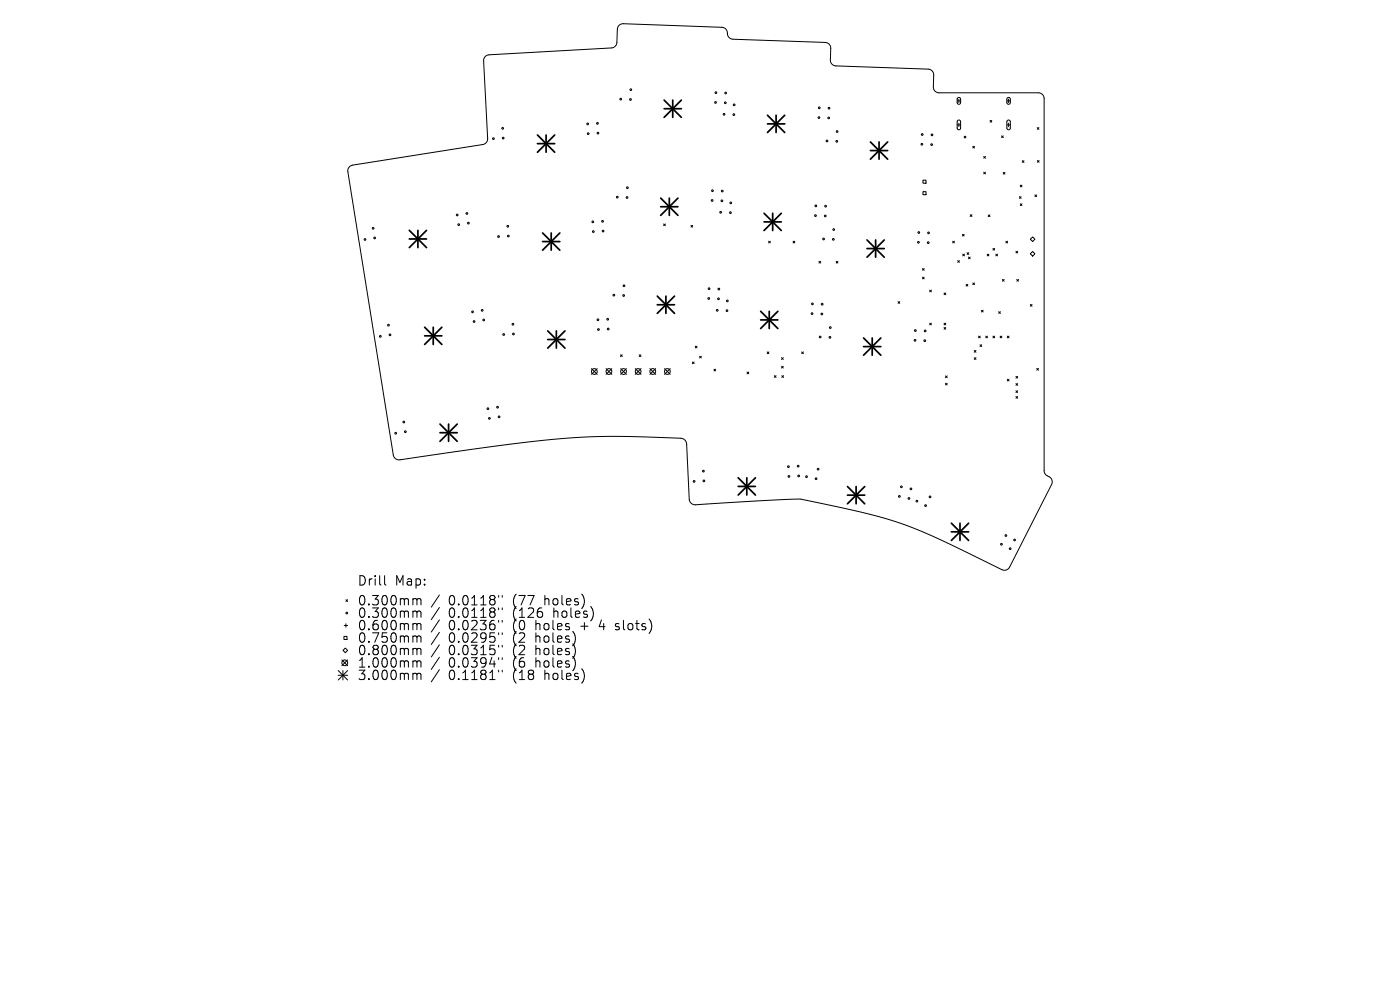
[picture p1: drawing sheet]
<svg xmlns="http://www.w3.org/2000/svg" width="297mm" height="210mm" viewBox="0 0 297 210" stroke-linecap="round" stroke-linejoin="round" font-family="sans-serif">
<defs><g id="words">
<g font-size="2.8">
<text x="75.7" y="124.5">Drill</text>
<text x="83.8" y="124.5">Map:</text>
<text x="75.7" y="128.7">0.300mm</text>
<text x="75.7" y="131.3">0.300mm</text>
<text x="95.2" y="128.7">0.0118&quot;</text>
<text x="95.2" y="131.3">0.0118&quot;</text>
<text x="108.9" y="128.7">(77</text>
<text x="108.9" y="131.3">(126</text>
<text x="115.8" y="128.7">holes)</text>
<text x="117.7" y="131.3">holes)</text>
<text x="75.7" y="134">0.600mm</text>
<text x="75.7" y="136.6">0.750mm</text>
<text x="95.2" y="134">0.0236&quot;</text>
<text x="95.2" y="136.6">0.0295&quot;</text>
<text x="108.9" y="134">(0</text>
<text x="108.9" y="136.6">(2</text>
<text x="113.9" y="134">holes</text>
<text x="113.9" y="136.6">holes)</text>
<text x="123.6" y="134">+</text>
<text x="127.8" y="134">4</text>
<text x="131.4" y="134">slots)</text>
<text x="75.7" y="139.3">0.800mm</text>
<text x="75.7" y="141.9">1.000mm</text>
<text x="95.2" y="139.3">0.0315&quot;</text>
<text x="95.2" y="141.9">0.0394&quot;</text>
<text x="108.9" y="139.3">(2</text>
<text x="108.9" y="141.9">(6</text>
<text x="113.9" y="139.3">holes)</text>
<text x="113.9" y="141.9">holes)</text>
<text x="75.7" y="144.5">3.000mm</text>
<text x="95.2" y="144.5">0.1181&quot;</text>
<text x="108.9" y="144.5">(18</text>
<text x="115.8" y="144.5">holes)</text>
</g>
</g></defs>
<g fill="none" stroke="#000" stroke-width=".21">
<path d="M154.3 7.1h.1M74.2 35.4l.6-.4 27.6-4.3a1.22 1.22 0 0 0 1.1-1.3l-.9-16.6a1.22 1.22 0 0 1 1.1-1.2l26.1-1.4a1.22 1.22 0 0 0 1.1-1.2l.1-2.8a1.22 1.22 0 0 1 1.2-1.2l21 .8a1.42 1.42 0 0 1 1.2 1.7l.4 .6 .7 .2 19.7 .7a1.22 1.22 0 0 1 1 1.3v2.5a1.22 1.22 0 0 0 1.1 1.2l19.7 .7a1.22 1.22 0 0 1 1.1 1.2l-.1 2.6a1.22 1.22 0 0 0 1.2 1.2h21.2a1.22 1.22 0 0 1 1.1 1.2v78.9l.3 .8 .8 .6a1.22 1.22 0 0 1 .5 1.6l-9 17.6a1.23 1.23 0 0 1-1.6 .4l-12.8-6.2-7-3-7-2.2-10.1-2.3-6.2-1.2-21.9 1.2a1.28 1.28 0 0 1-1.3-1.2l-.5-11.8a1.31 1.31 0 0 0-1.3-1.1l-14.2-.4-10 .4-13.3 1.4-22 3.1a1.24 1.24 0 0 1-1.5-1l-9.6-60.1 .1-.6zM195.8 38.2h.6v.7h-.6zM203.1 21.4h.7M203.1 26.5h.7M203.2 20.8l.3-.1 .3 .2v.9l-.3 .3h-.3l-.1-.2zM203.2 25.6l.3-.1 .3 .3v1.4l-.3 .3h-.3l-.1-.3zM203.4 21v.8M203.4 26.1v.8M204.5 28.9l.4 .4M204.9 28.9l-.4 .4M206.4 31l.3 .4"/>
<path d="M206.7 31l-.3 .4M208.7 33.2l.4 .4M208.7 36.5l.4 .4M209.1 33.2l-.4 .4M209.1 36.5l-.4 .4M210 25.5l.4 .4M210.4 25.5l-.4 .4M212.5 28.8l.3 .4M212.8 36.6l.4 .3M212.8 28.8l-.3 .4M213.2 36.6l-.4 .3M213.6 21.4h.7"/>
<path d="M213.6 26.5h.7M213.7 20.8l.4-.1 .2 .2v.9l-.2 .3h-.3l-.2-.2zM213.7 25.6l.4-.1 .2 .3v1.4l-.3 .3h-.2l-.2-.3zM214 21v.8M214 26.1v.8M216.4 39.3l.4 .3M216.8 39.3l-.4 .3M216.9 34.1l.3 .4M217.2 34.1l-.3 .4M220 27.1l.4 .3M220.1 34.1l.3 .3M220.4 27.1l-.4 .3"/>
<path d="M220.4 34.1l-.3 .3M140.8 47.5l.4 .4M141.2 47.5l-.4 .4M146.6 47.8l.3 .4M146.9 47.8l-.3 .4M163.1 51.2l.3 .3M163.4 51.2l-.3 .3M168.2 51.2l.4 .3M168.6 51.2l-.4 .3M173.7 55.4l.4 .4M174.1 55.4l-.4 .4M177.4 55.4l.4 .4"/>
<path d="M177.8 55.4l-.4 .4M195.7 57l.4 .3M195.7 58.8l.4 .4M195.8 40.7h.6v.6h-.6zM196.1 58.8l-.4 .4M196.1 57l-.4 .3M202.1 51.2l.4 .3M202.5 51.2l-.4 .3M203.2 55.3l.3 .4M203.5 55.3l-.3 .4M204.2 49.7l.3 .4M204.2 53.9l.4 .4"/>
<path d="M204.5 49.7l-.3 .4M204.6 53.9l-.4 .4M205.2 53.6l.3 .4M205.5 54.5l.3 .4M205.5 53.6l-.3 .4M205.8 54.5l-.3 .4M205.8 45.6l.4 .3M206.2 45.6l-.4 .3M209.4 53.9l.4 .4M209.6 45.6l.4 .4M209.8 53.9l-.4 .4M210 45.6l-.4 .4"/>
<path d="M210.6 52.7l.4 .4M211 52.7l-.4 .4M211.3 53.9l.3 .4M211.6 53.9l-.3 .4M212.7 59.3l.3 .3M213 59.3l-.3 .3M213.4 51.2l.4 .3M213.8 51.2l-.4 .3M215.5 53.3l.4 .4M215.7 59.3l.4 .3M215.9 53.3l-.4 .4M216.1 59.3l-.4 .3"/>
<path d="M216.3 41.7l.3 .4M216.4 43.2l.4 .4M216.6 41.7l-.3 .4M216.8 43.2l-.4 .4M218.6 50.7l.5-.4 .5 .4-.5 .5zM218.6 53.8l.5-.4 .5 .4-.5 .5zM219.6 41.3l.3 .4M219.9 41.3l-.3 .4M125.5 78.2l1.2 1.2M126.7 78.2l-1.2 1.2M128.6 78.2l1.2 1.2M129.8 78.2l-1.2 1.2"/>
<path d="M131.6 75.3l.4 .3M131.7 78.2l1.2 1.2M132 75.3l-.4 .3M132.9 78.2l-1.2 1.2M134.8 78.2l1.2 1.2M135.6 75.3l.4 .3M136 75.3l-.4 .3M136 78.2l-1.2 1.2M137.9 78.2l1.2 1.2M139.1 78.2l-1.2 1.2M141 78.2l1.2 1.2M142.2 78.2l-1.2 1.2"/>
<path d="M146.9 76.8l.4 .4M147.3 76.8l-.4 .4M147.5 73.4l.4 .4M147.9 73.4l-.4 .4M148.4 75.6l.4 .3M148.8 75.6l-.4 .3M151.5 78.3l.3 .4M151.8 78.3l-.3 .4M158.5 78.9l.3 .4M158.8 78.9l-.3 .4M162.8 74.7l.3 .3M163.1 74.7l-.3 .3"/>
<path d="M164.3 79.7l.3 .4M164.6 79.7l-.3 .4M165.8 77.7l.4 .4M165.8 75.9l.4 .3M165.9 79.7l.3 .4M166.2 75.9l-.4 .3M166.2 77.7l-.4 .4M166.2 79.7l-.3 .4M170.1 74.7l.3 .3M170.4 74.7l-.3 .3M190.5 64l.4 .3M190.9 64l-.4 .3"/>
<path d="M197.2 61.5l.4 .4M197.2 68.6l.4 .3M197.6 61.5l-.4 .4M197.6 68.6l-.4 .3M200.3 62.2l.3 .3M200.3 68.6l.3 .3M200.3 69.5l.3 .3M200.6 79.7l.3 .4M200.6 62.2l-.3 .3M200.6 68.6l-.3 .3M200.6 69.5l-.3 .3M200.9 79.7l-.3 .4"/>
<path d="M205 60.3l.3 .4M205.3 60.3l-.3 .4M206.4 60l.3 .4M206.7 75.9l.3 .3M206.7 74.4l.3 .3M206.7 60l-.3 .4M207 74.4l-.3 .3M207 75.9l-.3 .3M207.6 71.3l.4 .4M207.9 73.1l.4 .4M208 71.3l-.4 .4M208.2 65.8l.4 .4"/>
<path d="M208.3 73.1l-.4 .4M208.6 65.8l-.4 .4M209.1 71.3l.4 .4M209.5 71.3l-.4 .4M210.6 71.3l.4 .4M211 71.3l-.4 .4M211.9 66.1l.3 .4M212.2 71.3l.3 .4M212.2 66.1l-.3 .4M212.5 71.3l-.3 .4M213.7 71.3l.4 .4M214.1 71.3l-.4 .4"/>
<path d="M215.5 79.8l.4 .4M215.9 79.8l-.4 .4M218.6 64.6l.3 .4M218.9 64.6l-.3 .4M219.9 78.2l.4 .3M220.3 78.2l-.4 .3M200.6 81.3l.3 .4M200.9 81.3l-.3 .4M213.7 80.5l.4 .3M214.1 80.5l-.4 .3M215.5 81.4l.4 .3M215.5 82.9l.4 .4"/>
<path d="M215.5 84.1l.4 .4M215.9 81.4l-.4 .3M215.9 82.9l-.4 .4M215.9 84.1l-.4 .4M72.5 140l1.2 1.2M73 135h.6v.6h-.6zM73 132.7h.7M73.3 137.5l.4 .5-.4 .5-.5-.5zM73.4 127.2l.3 .4M73.4 132.3v.8M73.7 127.2l-.3 .4M73.7 140l-1.2 1.2"/>
<path d="M81.6 122.1v1.7l.3 .3M87.9 127l.5 .1 .1 .2M87.9 129.6l.5 .1 .1 .2M87.9 132.3l.5 .1 .1 .2M87.9 134.9l.5 .1 .1 .2M87.9 137.5l.5 .1 .1 .2M88.5 127.3l.2-.3 .5 .1 .1 1.2M88.5 127.3v1M88.5 129.9v1.1M88.5 132.6v1M88.5 135.2v1M88.5 137.8v1.1"/>
<path d="M88.5 129.9l.2-.3 .5 .1 .1 1.3M88.5 132.6l.2-.3 .5 .1 .1 1.2M88.5 135.2l.2-.3 .5 .1 .1 1.2M88.5 137.8l.2-.3 .5 .1 .1 1.3M93.2 126.2l-1.7 2.6M93.2 128.9l-1.7 2.5M93.2 131.5l-1.7 2.6M93.2 134.1l-1.7 2.6M93.2 136.8l-1.7 2.6M93.2 139.4l-1.7 2.6M105.8 126.3v.4M105.8 129v.3"/>
<path d="M105.8 131.6v.4M105.8 134.2v.4M105.8 136.9v.4M105.8 139.5v.4M106.5 126.3v.4M106.5 129v.3M106.5 131.6v.4M106.5 134.2v.4M106.5 136.9v.4M106.5 139.5v.4M130.5 133.5l.2 .1M130.6 132.4v.4"/>
<path d="M71.7 142.2l2 2M71.7 143.2h2M72.7 142.2v2M73.7 142.2l-2 2M87.9 140.2l.5 .1 .1 .2M87.9 142.8l.5 .1 .1 .2M88.5 140.5v1M88.5 143.1v1.1M88.5 140.5l.2-.3 .5 .1 .1 1.2M88.5 143.1l.2-.3 .5 .1 .1 1.3M93.2 142.1l-1.7 2.5M105.8 142.2v.3"/>
<path d="M106.5 142.2v.3"/>
<circle cx="133.8" cy="19" r=".18"/>
<circle cx="151.9" cy="19.7" r=".18"/>
<circle cx="153.9" cy="19.7" r=".18"/>
<circle cx="104.7" cy="29.4" r=".18"/>
<circle cx="106.6" cy="27.2" r=".18"/>
<circle cx="106.7" cy="29.3" r=".18"/>
<circle cx="124.7" cy="26.3" r=".18"/>
<circle cx="124.8" cy="28.4" r=".18"/>
<circle cx="126.7" cy="26.2" r=".18"/>
<circle cx="126.9" cy="28.2" r=".18"/>
<circle cx="131.7" cy="21" r=".18"/>
<circle cx="133.1" cy="39.8" r=".18"/>
<circle cx="133.8" cy="21.1" r=".18"/>
<circle cx="151.8" cy="21.7" r=".18"/>
<circle cx="153.6" cy="24.2" r=".18"/>
<circle cx="153.9" cy="21.8" r=".18"/>
<circle cx="155.7" cy="24.3" r=".18"/>
<circle cx="155.8" cy="22.2" r=".18"/>
<circle cx="173.7" cy="24.9" r=".18"/>
<circle cx="173.8" cy="22.9" r=".18"/>
<circle cx="175.4" cy="29.9" r=".18"/>
<circle cx="175.8" cy="25" r=".18"/>
<circle cx="175.9" cy="22.9" r=".18"/>
<circle cx="177.5" cy="30" r=".18"/>
<circle cx="177.6" cy="27.9" r=".18"/>
<circle cx="195.6" cy="30.6" r=".18"/>
<circle cx="195.6" cy="28.5" r=".18"/>
<circle cx="197.6" cy="30.7" r=".18"/>
<circle cx="197.7" cy="28.6" r=".18"/>
<circle cx="77.4" cy="50.8" r=".18"/>
<circle cx="79.2" cy="48.4" r=".18"/>
<circle cx="79.5" cy="50.5" r=".18"/>
<circle cx="97" cy="45.6" r=".18"/>
<circle cx="97.3" cy="47.7" r=".18"/>
<circle cx="99" cy="45.3" r=".18"/>
<circle cx="99.4" cy="47.3" r=".18"/>
<circle cx="105.8" cy="50.2" r=".18"/>
<circle cx="107.7" cy="48" r=".18"/>
<circle cx="107.8" cy="50.1" r=".18"/>
<circle cx="125.8" cy="47.1" r=".18"/>
<circle cx="125.9" cy="49.1" r=".18"/>
<circle cx="127.8" cy="46.9" r=".18"/>
<circle cx="127.9" cy="49" r=".18"/>
<circle cx="131" cy="41.8" r=".18"/>
<circle cx="133" cy="41.9" r=".18"/>
<circle cx="151.1" cy="42.5" r=".18"/>
<circle cx="151.1" cy="40.5" r=".18"/>
<circle cx="152.9" cy="45" r=".18"/>
<circle cx="153.1" cy="42.6" r=".18"/>
<circle cx="153.2" cy="40.5" r=".18"/>
<circle cx="155" cy="45.1" r=".18"/>
<circle cx="155" cy="43" r=".18"/>
<circle cx="173" cy="45.7" r=".18"/>
<circle cx="173.1" cy="43.7" r=".18"/>
<circle cx="174.7" cy="50.7" r=".18"/>
<circle cx="175.1" cy="45.8" r=".18"/>
<circle cx="175.1" cy="43.7" r=".18"/>
<circle cx="176.8" cy="50.8" r=".18"/>
<circle cx="176.9" cy="48.7" r=".18"/>
<circle cx="194.8" cy="51.4" r=".18"/>
<circle cx="194.9" cy="49.3" r=".18"/>
<circle cx="196.9" cy="51.5" r=".18"/>
<circle cx="197" cy="49.4" r=".18"/>
<circle cx="80.7" cy="71.4" r=".18"/>
<circle cx="82.4" cy="69" r=".18"/>
<circle cx="82.7" cy="71" r=".18"/>
<circle cx="100.2" cy="66.2" r=".18"/>
<circle cx="100.6" cy="68.2" r=".18"/>
<circle cx="102.3" cy="65.8" r=".18"/>
<circle cx="102.6" cy="67.9" r=".18"/>
<circle cx="106.9" cy="71" r=".18"/>
<circle cx="108.8" cy="68.8" r=".18"/>
<circle cx="108.9" cy="70.8" r=".18"/>
<circle cx="126.1" cy="78.8" r=".61"/>
<circle cx="126.8" cy="67.8" r=".18"/>
<circle cx="127" cy="69.9" r=".18"/>
<circle cx="128.9" cy="67.7" r=".18"/>
<circle cx="129" cy="69.8" r=".18"/>
<circle cx="129.2" cy="78.8" r=".61"/>
<circle cx="130.2" cy="62.6" r=".18"/>
<circle cx="132.3" cy="78.8" r=".61"/>
<circle cx="132.3" cy="62.7" r=".18"/>
<circle cx="132.4" cy="60.6" r=".18"/>
<circle cx="135.4" cy="78.8" r=".61"/>
<circle cx="138.5" cy="78.8" r=".61"/>
<circle cx="141.6" cy="78.8" r=".61"/>
<circle cx="150.3" cy="63.3" r=".18"/>
<circle cx="150.4" cy="61.2" r=".18"/>
<circle cx="152.2" cy="65.8" r=".18"/>
<circle cx="152.4" cy="63.4" r=".18"/>
<circle cx="152.5" cy="61.3" r=".18"/>
<circle cx="154.2" cy="65.9" r=".18"/>
<circle cx="154.3" cy="63.8" r=".18"/>
<circle cx="172.3" cy="66.5" r=".18"/>
<circle cx="172.3" cy="64.5" r=".18"/>
<circle cx="174" cy="71.5" r=".18"/>
<circle cx="174.3" cy="66.6" r=".18"/>
<circle cx="174.4" cy="64.5" r=".18"/>
<circle cx="176.1" cy="71.6" r=".18"/>
<circle cx="176.1" cy="69.5" r=".18"/>
<circle cx="194.1" cy="72.2" r=".18"/>
<circle cx="194.2" cy="70.1" r=".18"/>
<circle cx="196.2" cy="72.3" r=".18"/>
<circle cx="196.3" cy="70.2" r=".18"/>
<circle cx="83.9" cy="91.9" r=".18"/>
<circle cx="85.7" cy="89.5" r=".18"/>
<circle cx="86" cy="91.6" r=".18"/>
<circle cx="103.5" cy="86.7" r=".18"/>
<circle cx="103.8" cy="88.8" r=".18"/>
<circle cx="105.5" cy="86.4" r=".18"/>
<circle cx="105.9" cy="88.4" r=".18"/>
<circle cx="149.2" cy="99.9" r=".18"/>
<circle cx="167.3" cy="99" r=".18"/>
<circle cx="169.3" cy="98.9" r=".18"/>
<circle cx="173.6" cy="99.5" r=".18"/>
<circle cx="147.3" cy="102.1" r=".18"/>
<circle cx="149.3" cy="102" r=".18"/>
<circle cx="167.4" cy="101.1" r=".18"/>
<circle cx="169.4" cy="101" r=".18"/>
<circle cx="171.1" cy="101.1" r=".18"/>
<circle cx="173.1" cy="101.5" r=".18"/>
<circle cx="190.8" cy="105.3" r=".18"/>
<circle cx="191.2" cy="103.3" r=".18"/>
<circle cx="192.8" cy="105.7" r=".18"/>
<circle cx="193.3" cy="103.7" r=".18"/>
<circle cx="194.5" cy="106.3" r=".18"/>
<circle cx="196.4" cy="107.3" r=".18"/>
<circle cx="197.3" cy="105.4" r=".18"/>
<circle cx="212.5" cy="115.5" r=".18"/>
<circle cx="213.4" cy="113.6" r=".18"/>
<circle cx="214.3" cy="116.4" r=".18"/>
<circle cx="215.2" cy="114.5" r=".18"/>
<circle cx="73.6" cy="130" r=".18"/>
<circle cx="73.1" cy="140.6" r=".61"/>
</g>
<g fill="none" stroke="#000" stroke-width=".37">
<path d="M114 28.6l3.7 3.7M114 30.5h3.7M115.8 28.6v3.7M117.7 28.6l-3.7 3.7M140.9 21.2l3.6 3.7M140.9 23.1h3.6M142.7 21.2v3.7M144.5 21.2l-3.6 3.7M162.8 24.4l3.7 3.7M162.8 26.3h3.7M164.6 24.4v3.7M166.5 24.4l-3.7 3.7"/>
<path d="M184.7 30.1l3.6 3.7M184.7 31.9h3.6M186.5 30.1v3.7M188.3 30.1l-3.6 3.7M86.8 48.9l3.7 3.6M86.8 50.7h3.7M88.7 48.9v3.6M90.5 48.9l-3.7 3.6M115.1 49.4l3.7 3.7M115.1 51.2h3.7M116.9 49.4v3.7M118.8 49.4l-3.7 3.7"/>
<path d="M140.2 42l3.6 3.7M140.2 43.9h3.6M142 42v3.7M143.8 42l-3.6 3.7M162.1 45.2l3.6 3.7M162.1 47.1h3.6M163.9 45.2v3.7M165.7 45.2l-3.6 3.7M183.9 50.9l3.7 3.7M183.9 52.7h3.7M185.8 50.9v3.7M187.6 50.9l-3.7 3.7"/>
<path d="M90.1 69.4l3.6 3.7M90.1 71.2h3.6M91.9 69.4v3.7M93.7 69.4l-3.6 3.7M116.2 70.2l3.7 3.7M116.2 72h3.7M118 70.2v3.7M119.9 70.2l-3.7 3.7M139.4 62.8l3.7 3.7M139.4 64.6h3.7M141.3 62.8v3.7M143.1 62.8l-3.7 3.7"/>
<path d="M161.4 66l3.6 3.7M161.4 67.9h3.6M163.2 66v3.7M165 66l-3.6 3.7M183.2 71.7l3.7 3.7M183.2 73.5h3.7M185 71.7v3.7M186.9 71.7l-3.7 3.7M93.3 90l3.7 3.6M93.3 91.8h3.7M95.2 90v3.6M97 90l-3.7 3.6"/>
<path d="M156.6 101.4l3.7 3.6M156.6 103.2h3.7M158.4 101.4v3.6M160.3 101.4l-3.7 3.6M179.8 103.2l3.6 3.7M179.8 105h3.6M181.6 103.2v3.7M183.4 103.2l-3.6 3.7M201.8 111l3.7 3.6M201.8 112.8h3.7M203.7 111v3.6M205.5 111l-3.7 3.6"/>
</g>
<use href="#words"/>
</svg>
